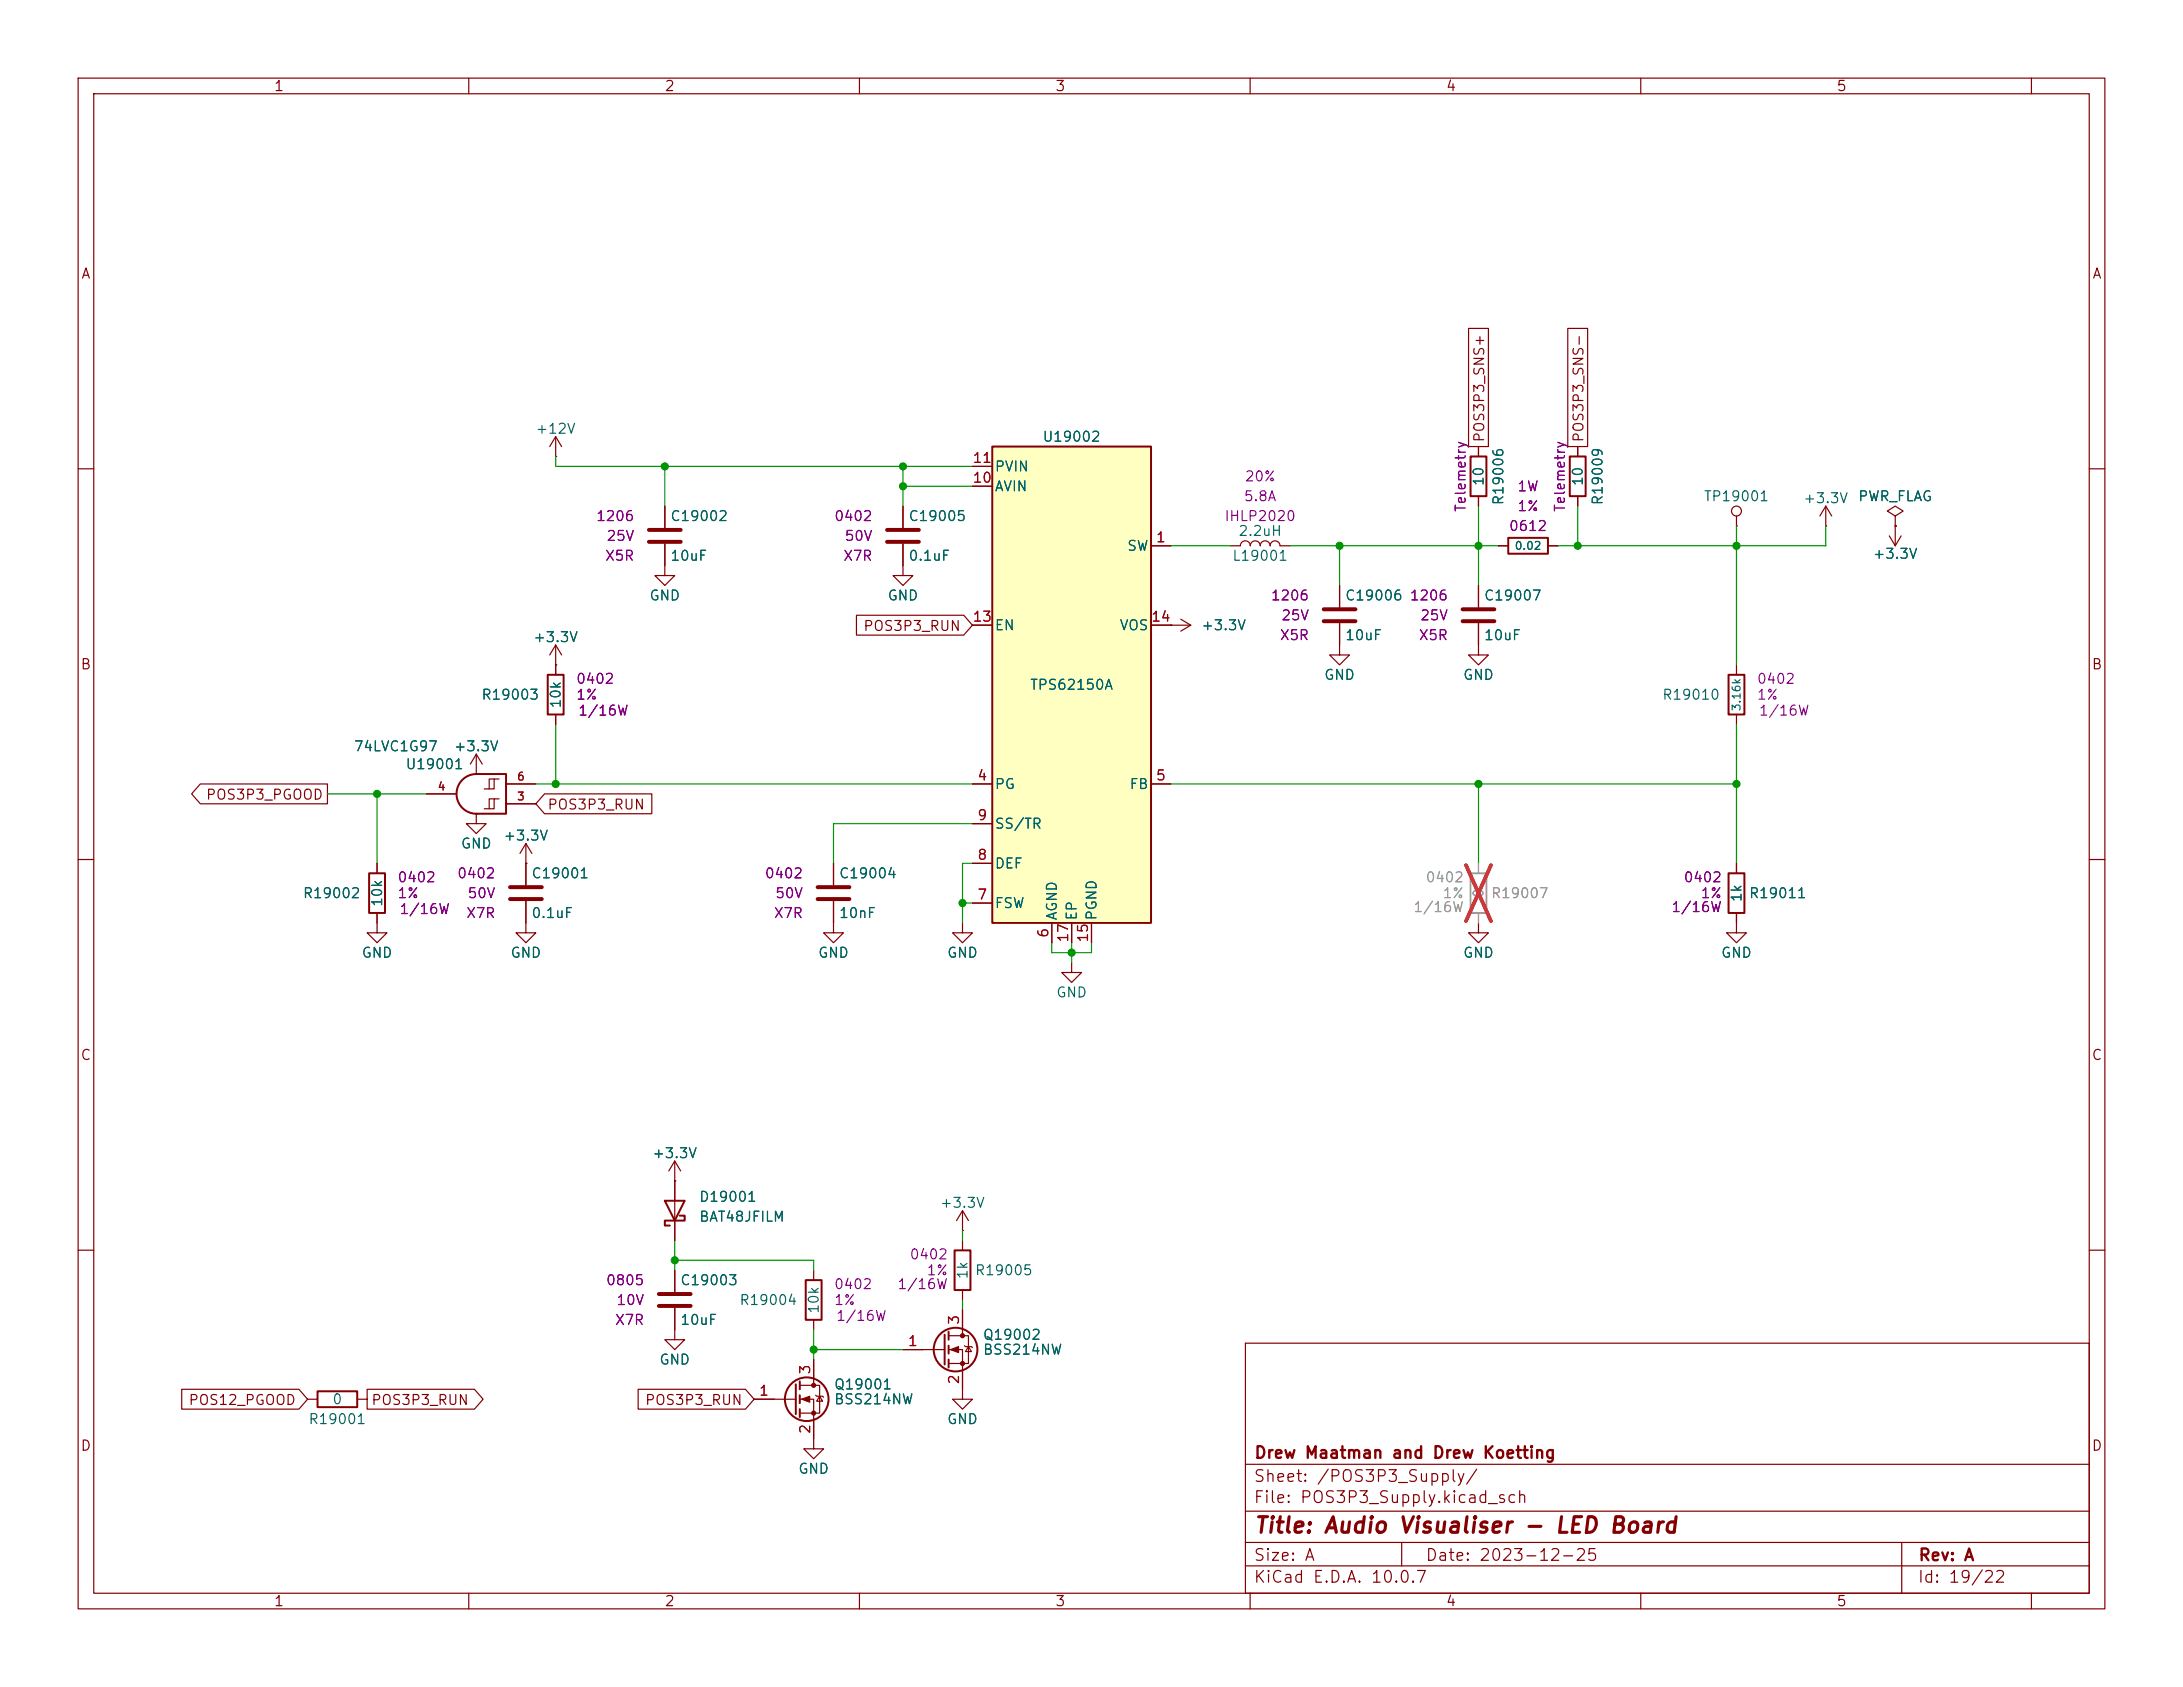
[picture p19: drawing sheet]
<svg xmlns="http://www.w3.org/2000/svg" width="279mm" height="216mm" viewBox="0 0 279 216" stroke-linecap="round" stroke-linejoin="round" font-family="sans-serif">
<defs><g id="words">
<text font-size="2" fill="#840000" x="160.4" y="196.7">Title: Audio Visualiser - LED Board</text>
<g font-size="1.5" fill="#840000">
<text x="160.4" y="190">Sheet: /POS3P3_Supply/</text>
<text x="160.4" y="187">Drew Maatman and Drew Koetting</text>
<text x="160.4" y="192.7">File: POS3P3_Supply.kicad_sch</text>
<text x="160.4" y="202.9">KiCad E.D.A. 10.0.7</text>
<text x="160.4" y="200.1">Size: A</text>
<text x="182.4" y="200.1">Date: 2023-12-25</text>
<text x="245.4" y="202.9">Id: 19/22</text>
<text x="245.4" y="200.1">Rev: A</text>
</g>
<g font-size="1.3" fill="#840000">
<text x="35" y="12">1</text>
<text x="85" y="12">2</text>
<text x="135" y="12">3</text>
<text x="185" y="12">4</text>
<text x="235" y="12">5</text>
<text x="10.3" y="36">A</text>
<text x="267.7" y="36">A</text>
<text x="190.3" y="56.7" transform="rotate(-90 190.3 56.7)">POS3P3_SNS+</text>
<text x="203" y="56.7" transform="rotate(-90 203 56.7)">POS3P3_SNS-</text>
<text x="110.4" y="81.1">POS3P3_RUN</text>
<text x="10.2" y="86">B</text>
<text x="267.6" y="86">B</text>
<text x="26.3" y="102.7">POS3P3_PGOOD</text>
<text x="70" y="103.9">POS3P3_RUN</text>
<text x="10.2" y="136">C</text>
<text x="267.6" y="136">C</text>
<text x="10.2" y="186">D</text>
<text x="24" y="180.1">POS12_PGOOD</text>
<text x="47.4" y="180.1">POS3P3_RUN</text>
<text x="82.5" y="180.1">POS3P3_RUN</text>
<text x="267.6" y="186">D</text>
<text x="35" y="205.9">1</text>
<text x="85" y="205.9">2</text>
<text x="135" y="205.9">3</text>
<text x="185" y="205.9">4</text>
<text x="235" y="205.9">5</text>
</g>
<g font-size="1.3" fill="#006464">
<text x="68.5" y="55.8">+12V</text>
<text x="133.3" y="56.8">U19002</text>
<text x="127.2" y="63.2">AVIN</text>
<text x="127.2" y="60.7">PVIN</text>
<text x="190.2" y="62.3" transform="rotate(-90 190.2 62.3)">10</text>
<text x="192.7" y="64.7" transform="rotate(-90 192.7 64.7)">R19006</text>
<text x="202.9" y="62.3" transform="rotate(-90 202.9 62.3)">10</text>
<text x="205.4" y="64.7" transform="rotate(-90 205.4 64.7)">R19009</text>
<text x="218" y="64.5">TP19001</text>
<text x="230.7" y="64.7">+3.3V</text>
<text x="237.7" y="64.5">PWR_FLAG</text>
<text x="85.7" y="67">C19002</text>
<text x="116.2" y="67">C19005</text>
<text x="144.2" y="70.8">SW</text>
<text x="158.4" y="68.9">2.2uH</text>
<text x="239.6" y="71.8">+3.3V</text>
<text x="83" y="77.2">GND</text>
<text x="85.7" y="72.1">10uF</text>
<text x="113.5" y="77.2">GND</text>
<text x="116.2" y="72.1">0.1uF</text>
<text x="157.6" y="72.1">L19001</text>
<text x="172.1" y="77.2">C19006</text>
<text x="189.8" y="77.2">C19007</text>
<text x="68.2" y="82.5">+3.3V</text>
<text x="127.2" y="81">EN</text>
<text x="143.2" y="81">VOS</text>
<text x="153.7" y="81">+3.3V</text>
<text x="172.1" y="82.2">10uF</text>
<text x="189.8" y="82.2">10uF</text>
<text x="61.5" y="89.9">R19003</text>
<text x="131.7" y="88.6">TPS62150A</text>
<text x="169.4" y="87.3">GND</text>
<text x="187.2" y="87.3">GND</text>
<text x="212.7" y="89.9">R19010</text>
<text x="72.1" y="90.8" transform="rotate(-90 72.1 90.8)">10k</text>
<text x="45.2" y="96.5">74LVC1G97</text>
<text x="51.8" y="98.8">U19001</text>
<text x="58" y="96.5">+3.3V</text>
<text x="127.2" y="101.3">PG</text>
<text x="144.5" y="101.3">FB</text>
<text x="64.3" y="107.9">+3.3V</text>
<text x="127.2" y="106.4">SS/TR</text>
<text x="58.9" y="108.9">GND</text>
<text x="67.9" y="112.7">C19001</text>
<text x="107.3" y="112.7">C19004</text>
<text x="127.2" y="111.5">DEF</text>
<text x="38.7" y="115.3">R19002</text>
<text x="49.2" y="116.2" transform="rotate(-90 49.2 116.2)">10k</text>
<text x="67.9" y="117.8">0.1uF</text>
<text x="107.3" y="117.8">10nF</text>
<text x="127.2" y="116.5">FSW</text>
<text x="135.6" y="117.9" transform="rotate(-90 135.6 117.9)">AGND</text>
<text x="138.1" y="117.9" transform="rotate(-90 138.1 117.9)">EP</text>
<text x="140.7" y="117.9" transform="rotate(-90 140.7 117.9)">PGND</text>
<text x="223.2" y="115.5" transform="rotate(-90 223.2 115.5)">1k</text>
<text x="223.8" y="115.3">R19011</text>
<text x="46.2" y="122.9">GND</text>
<text x="65.2" y="122.9">GND</text>
<text x="104.6" y="122.9">GND</text>
<text x="121.1" y="122.9">GND</text>
<text x="187.2" y="122.9">GND</text>
<text x="220.2" y="122.9">GND</text>
<text x="135.1" y="128">GND</text>
<text x="83.4" y="148.5">+3.3V</text>
<text x="89.4" y="154.1">D19001</text>
<text x="120.2" y="154.9">+3.3V</text>
<text x="89.4" y="156.7">BAT48JFILM</text>
<text x="87" y="164.8">C19003</text>
<text x="94.6" y="167.3">R19004</text>
<text x="124.2" y="163.8" transform="rotate(-90 124.2 163.8)">1k</text>
<text x="124.7" y="163.5">R19005</text>
<text x="87" y="169.9">10uF</text>
<text x="105.1" y="168.2" transform="rotate(-90 105.1 168.2)">10k</text>
<text x="125.7" y="171.8">Q19002</text>
<text x="125.7" y="173.7">BSS214NW</text>
<text x="84.3" y="175">GND</text>
<text x="106.7" y="178.1">Q19001</text>
<text x="39.4" y="182.6">R19001</text>
<text x="42.4" y="180">0</text>
<text x="106.7" y="180">BSS214NW</text>
<text x="121.1" y="182.6">GND</text>
<text x="102.1" y="188.9">GND</text>
</g>
<g font-size="1.3" fill="#a90000">
<text x="124.4" y="59.6">11</text>
<text x="124.4" y="62.1">10</text>
<text x="147.9" y="69.7">1</text>
<text x="124.4" y="79.9">13</text>
<text x="147.3" y="79.9">14</text>
<text x="125" y="100.2">4</text>
<text x="147.9" y="100.2">5</text>
<text x="125" y="105.3">9</text>
<text x="125" y="110.4">8</text>
<text x="125" y="115.4">7</text>
<text x="134.5" y="120.1" transform="rotate(-90 134.5 120.1)">6</text>
<text x="137" y="120.7" transform="rotate(-90 137 120.7)">17</text>
<text x="139.6" y="120.7" transform="rotate(-90 139.6 120.7)">15</text>
<text x="116.1" y="172.6">1</text>
<text x="123.1" y="169.6" transform="rotate(-90 123.1 169.6)">3</text>
<text x="97.1" y="178.9">1</text>
<text x="104" y="176" transform="rotate(-90 104 176)">3</text>
<text x="123.1" y="177.3" transform="rotate(-90 123.1 177.3)">2</text>
<text x="104" y="183.6" transform="rotate(-90 104 183.6)">2</text>
</g>
<g font-size="1.3" fill="#840084">
<text x="159.1" y="64.5">5.8A</text>
<text x="159.2" y="61.9">20%</text>
<text x="187.9" y="65.6" transform="rotate(-90 187.9 65.6)">Telemetry</text>
<text x="194.1" y="65.7">1%</text>
<text x="194.1" y="63.2">1W</text>
<text x="200.6" y="65.6" transform="rotate(-90 200.6 65.6)">Telemetry</text>
<text x="76.2" y="67">1206</text>
<text x="77.5" y="69.5">25V</text>
<text x="106.7" y="67">0402</text>
<text x="108" y="69.5">50V</text>
<text x="156.6" y="67">IHLP2020</text>
<text x="193" y="68.3">0612</text>
<text x="77.4" y="72.1">X5R</text>
<text x="107.8" y="72.1">X7R</text>
<text x="162.6" y="77.2">1206</text>
<text x="180.3" y="77.2">1206</text>
<text x="163.7" y="82.2">X5R</text>
<text x="163.9" y="79.7">25V</text>
<text x="181.5" y="82.2">X5R</text>
<text x="181.7" y="79.7">25V</text>
<text x="73.6" y="87.8">0402</text>
<text x="73.6" y="89.9">1%</text>
<text x="224.8" y="87.8">0402</text>
<text x="224.8" y="89.9">1%</text>
<text x="73.9" y="91.9">1/16W</text>
<text x="225" y="91.9">1/16W</text>
<text x="50.8" y="113.2">0402</text>
<text x="58.4" y="112.7">0402</text>
<text x="97.8" y="112.7">0402</text>
<text x="215.4" y="113.2">0402</text>
<text x="50.8" y="115.3">1%</text>
<text x="51" y="117.3">1/16W</text>
<text x="59.6" y="117.8">X7R</text>
<text x="59.8" y="115.3">50V</text>
<text x="98.9" y="117.8">X7R</text>
<text x="99.1" y="115.3">50V</text>
<text x="213.8" y="117">1/16W</text>
<text x="217.6" y="115.3">1%</text>
<text x="116.3" y="161.5">0402</text>
<text x="77.5" y="164.8">0805</text>
<text x="78.8" y="167.3">10V</text>
<text x="106.7" y="165.3">0402</text>
<text x="106.7" y="167.3">1%</text>
<text x="114.8" y="165.3">1/16W</text>
<text x="118.5" y="163.5">1%</text>
<text x="78.6" y="169.9">X7R</text>
<text x="106.9" y="169.4">1/16W</text>
</g>
<g font-size="1.3" fill="#a1a1a1">
<text x="182.4" y="113.2">0402</text>
<text x="180.8" y="117">1/16W</text>
<text x="184.6" y="115.3">1%</text>
</g>
<g font-size="1.3" fill="#989898">
<text x="190.2" y="115" transform="rotate(-90 190.2 115)">0</text>
<text x="190.7" y="115.3">R19007</text>
</g>
<g font-size="1" fill="#006464">
<text x="193.8" y="70.6">0.02</text>
<text x="223" y="91.1" transform="rotate(-90 223 91.1)">3.16k</text>
</g>
<g font-size="1" fill="#a90000">
<text x="55.9" y="101.4">4</text>
<text x="66.1" y="100.1">6</text>
<text x="66.1" y="102.7">3</text>
</g>
</g></defs>
<g fill="none" stroke="#840000" stroke-width=".15">
<path d="M10 10h259.4v195.9h-259.4zM12 12h255.4v191.9h-255.4zM60 10v2M110 10v2M160 10v2M210 10v2M260 10v2M189.2 57.2v1.2M10 60h2M157.5 69.9h1.2a.64 .64 0 0 1 .7-.7 .64 .64 0 0 1 .6 .7 .64 .64 0 0 1 .7-.7 .64 .64 0 0 1 .6 .7 .64 .64 0 0 1 .6-.7 .64 .64 0 0 1 .7 .7 .64 .64 0 0 1 .6-.7 .64 .64 0 0 1 .6 .7h1.3M189.2 63.5v1.3M267.4 60h2"/>
<path d="M71.1 85.1h.1M71.1 82.6l-.7 1.2M71.1 82.6l.8 1.2M71.1 82.6v3.8M71.1 91.4v1.3M10 110h2M67.3 110.5h.1M67.3 118.1v1.3h1.3l-1.3 1.3-1.3-1.3h1.3M67.3 108l-.8 1.2M67.3 108l.8 1.2M67.3 108v2.5M106.7 115.3v4.1h1.2l-1.2 1.3-1.3-1.3h1.3"/>
<path d="M106.7 110.5v2.8M267.4 110h2M123.2 158.8v1.2M10 160h2M86.4 167.4v4.1h1.2l-1.2 1.2-1.3-1.2h1.3M86.4 162.6v2.8M115.6 172.7h5.3M121.4 170.9h2.6v3.6h-2.6M121.4 172.7h1.8v5.1M123.2 165.1v1.3M123.2 167.6v3.3M123.4 172.2l.2 .1h.7l.2 .2"/>
<path d="M124 172.3l.3 .7h-.7zM159.4 171.9h108v32h-108zM267.4 160h2M159.4 197.4h108M159.4 193.4h108M159.4 187.4h108M179.4 197.4v3M243.4 197.4v6.5M60 203.9v2M110 203.9v2M159.4 200.4h108M160 203.9v2"/>
<path d="M210 203.9v2M260 203.9v2"/>
</g>
<g fill="none" stroke="#840000" stroke-width=".25">
<path d="M188.2 58.4h2v5.1h-2zM70.1 86.4h2v5h-2zM120.9 170.8v3.8M121.4 170.4v1.1M121.4 172.2v1M121.4 174v1M122.2 160h2v5.1h-2z"/>
<circle cx="122.3" cy="172.7" r="2.79"/>
</g>
<g fill="#840000" stroke="#840000" stroke-width=".15">
<path d="M121.7 172.7l1-.4v.8z"/>
<circle cx="123.2" cy="170.9" r=".25"/>
<circle cx="123.2" cy="174.5" r=".25"/>
</g>
<path d="M104.6 113.5h4.1M104.6 115.1h4.1M84.3 165.6h4.1M84.3 167.1h4.1" fill="none" stroke="#840000" stroke-width=".51"/>
<path d="M127 57.2h20.3v60.9h-20.3z" fill="#ffffc2"/>
<g fill="none" stroke="#840000" stroke-width=".25">
<path d="M127 57.2h20.3v60.9h-20.3zM200.9 58.4h2v5.1h-2zM193 68.8h5.1v2.1h-5.1zM59.2 99.8a2.54 2.54 0 0 1 1.8-.7h3.8v5h-3.8a2.54 2.54 0 0 1-2.4-1.5 2.54 2.54 0 0 1 .6-2.8zM221.2 86.4h2.1v5h-2.1zM47.2 111.8h2.1v5h-2.1zM221.2 111.8h2.1v5h-2.1zM85.1 153.7h2.5l-1.2 2.5zM87 155.6h.6v.6h-2.5v.6h.6M40.6 178.1h5.1v2h-5.1zM101.9 177.2v3.8M102.4 176.8v1"/>
<path d="M102.4 178.6v1M103.1 163.8h2.1v5.1h-2.1zM102.4 180.3v1.1"/>
<circle cx="103.3" cy="179.1" r="2.79"/>
</g>
<g fill="none" stroke="#840000" stroke-width=".15">
<path d="M71.1 58.4h.1M71.1 55.9l-.7 1.3M71.1 55.9l.8 1.3M71.1 55.9v2.5M124.5 59.7h2.5M188 42h2.5v15.2h-2.5zM189.2 57.2v1.2M200.7 42h2.5v15.2h-2.5zM201.9 57.2v1.2M85.1 69.6v4.1h1.3l-1.3 1.2-1.3-1.2h1.3M85.1 64.8v2.8M109.6 78.7h13.7l1.2 1.3-1.2 1.3h-13.7z"/>
<path d="M115.6 69.6v4.1h1.2l-1.2 1.2-1.3-1.2h1.3M115.6 64.8v2.8M124.5 62.2h2.5M147.3 69.9h2.6M151.1 79.2l1.3 .8M171.4 79.8v4h1.3l-1.3 1.3-1.2-1.3h1.2M171.4 74.9v2.8M189.2 79.8v4h1.3l-1.3 1.3-1.2-1.3h1.2M189.2 63.5v1.3M189.2 74.9v2.8M191.8 69.9h1.2M198.1 69.9h1.3"/>
<path d="M201.9 63.5v1.3M222.2 67.3h.1M222.2 66v1.3M233.7 67.3h.1M233.7 64.8l-.8 1.2M233.7 64.8l.7 1.2M233.7 64.8v2.5M241.8 68.6l.8 1.3M242.6 67.3h.1M242.6 66l1-.6-1-.6-1 .6 1 .6v1.3M242.6 67.3v2.6M243.3 68.6l-.7 1.3"/>
<path d="M61 99.1h.1M61 96.5l-.8 1.3M61 96.5l.7 1.3M61 96.5v2.6M63.2 99.7h-.6v1.3M63.9 99.7h-.7v1.3h-1.2M71.1 85.1h.1M71.1 85.1v1.3M71.1 91.4v1.3M124.5 80h2.5M147.3 80h5.1M149.9 80h.1"/>
<path d="M152.4 80l-1.3 .8M222.2 85.1v1.3M222.2 91.4v1.3M25.6 100.3h16.3v2.6h-16.3l-1.1-1.3zM48.3 116.8v2.6h1.2l-1.2 1.3-1.3-1.3h1.3M48.3 110.5v1.3M54.6 101.6h3.8M61 104.1h.1M61 104.1v1.3h1.2l-1.2 1.3-1.3-1.3h1.3M63.2 102.2h-.6v1.3M63.9 102.2h-.7v1.3h-1.2M64.8 100.3h3.8"/>
<path d="M64.8 102.9h3.8M67.3 110.5h.1M67.3 110.5v2.8M67.3 115.3v2.8M69.7 101.6h13.7v2.5h-13.7l-1.1-1.2zM106.7 110.5v2.8M106.7 115.3v2.8M123.2 118.1v1.3h1.3l-1.3 1.3-1.3-1.3h1.3M124.5 100.3h2.5M124.5 115.6h2.5M124.5 110.5h2.5M124.5 105.4h2.5"/>
<path d="M134.6 118.1v2.6M137.2 118.1v2.6M139.7 118.1v2.6M147.3 100.3h2.6M189.2 118.1v1.3h1.3l-1.3 1.3-1.2-1.3h1.2M222.2 116.8v2.6h1.3l-1.3 1.3-1.2-1.3h1.2M222.2 110.5v1.3M137.2 123.2v1.3h1.2l-1.2 1.2-1.3-1.2h1.3M86.4 151.1h.1M86.4 148.6l-.8 1.3M86.4 148.6l.7 1.3M86.4 148.6v10.2"/>
<path d="M123.2 157.5h.1M123.2 154.9l-.8 1.3M123.2 154.9l.8 1.3M123.2 154.9v2.6M23.3 177.8h15l1.1 1.3-1.1 1.2h-15zM39.4 179.1h1.2M45.7 179.1h1.3M47 177.8h13.7l1.1 1.3-1.1 1.2h-13.7zM81.7 177.8h13.7l1.1 1.3-1.1 1.2h-13.7zM86.4 162.6v2.8M86.4 167.4v2.8M96.5 179.1h5.4"/>
<path d="M102.4 177.3h2.5v3.5h-2.5M102.4 179.1h1.7v6.3h1.3l-1.3 1.3-1.2-1.3h1.2M104.1 162.6v1.2M104.1 168.9v1.3M104.1 174v3.3M104.4 178.6l.1 .1h.8l.1 .1M104.9 178.7l.4 .6h-.8zM115.6 172.7h2.5M123.2 175.3v3.8h1.3l-1.3 1.2-1.3-1.2h1.3M123.2 167.6v2.6"/>
<circle cx="222.2" cy="65.4" r=".63"/>
</g>
<path d="M83.1 67.8h4M83.1 69.3h4M113.5 67.8h4.1M113.5 69.3h4.1M169.4 78h4.1M169.4 79.5h4.1M187.2 78h4.1M187.2 79.5h4.1M65.3 113.5h4M65.3 115.1h4" fill="none" stroke="#840000" stroke-width=".51"/>
<g fill="#840000" stroke="#840000" stroke-width=".15">
<path d="M102.6 179.1l1-.4v.8z"/>
<circle cx="104.1" cy="177.3" r=".25"/>
<circle cx="104.1" cy="180.8" r=".25"/>
</g>
<path d="M188.2 111.8h2v5h-2z" fill="none" stroke="#a1a1a1" stroke-width=".25"/>
<path d="M189.2 110.5v1.3M189.2 116.8v1.3" fill="none" stroke="#a1a1a1" stroke-width=".15"/>
<path d="M187.6 110.7l3.2 7.2M190.8 110.7l-3.2 7.2" fill="none" stroke="#e12e31" stroke-width=".46"/>
<g fill="none" stroke="#009600" stroke-width=".15">
<path d="M71.1 58.4v1.3h53.4M85.1 59.7v5.1M115.6 59.7v5.1M115.6 62.2h8.9M149.9 69.9h7.6M165.1 69.9h26.7M171.4 69.9v5M189.2 64.8v10.1M201.9 64.8v5.1M222.2 67.3v17.8M233.7 67.3v2.6h-34.3M71.1 92.7v7.6"/>
<path d="M222.2 92.7v17.8M41.9 101.6h12.7M48.3 101.6v8.9M68.6 100.3h55.9M123.2 115.6h1.3M124.5 105.4h-17.8v5.1M124.5 110.5h-1.3v7.6M149.9 100.3h72.3M189.2 100.3v10.2M134.6 120.7v1.2h5.1v-1.2M137.2 120.7v2.5M86.4 158.8v3.8"/>
<path d="M123.2 157.5v1.3M86.4 161.3h17.7v1.3M104.1 170.2v3.8M104.1 172.7h11.5M123.2 166.4v1.2"/>
</g>
<g fill="#009600" stroke="#009600" stroke-width=".13">
<circle cx="71.1" cy="100.3" r=".46"/>
<circle cx="123.2" cy="115.6" r=".46"/>
<circle cx="85.1" cy="59.7" r=".46"/>
<circle cx="115.6" cy="62.2" r=".46"/>
<circle cx="115.6" cy="59.7" r=".46"/>
<circle cx="137.2" cy="121.9" r=".46"/>
<circle cx="104.1" cy="172.7" r=".46"/>
<circle cx="48.3" cy="101.6" r=".46"/>
<circle cx="86.4" cy="161.3" r=".46"/>
<circle cx="189.2" cy="100.3" r=".46"/>
<circle cx="222.2" cy="69.9" r=".46"/>
<circle cx="201.9" cy="69.9" r=".46"/>
<circle cx="222.2" cy="100.3" r=".46"/>
<circle cx="171.4" cy="69.9" r=".46"/>
<circle cx="189.2" cy="69.9" r=".46"/>
</g>
<use href="#words"/>
</svg>
